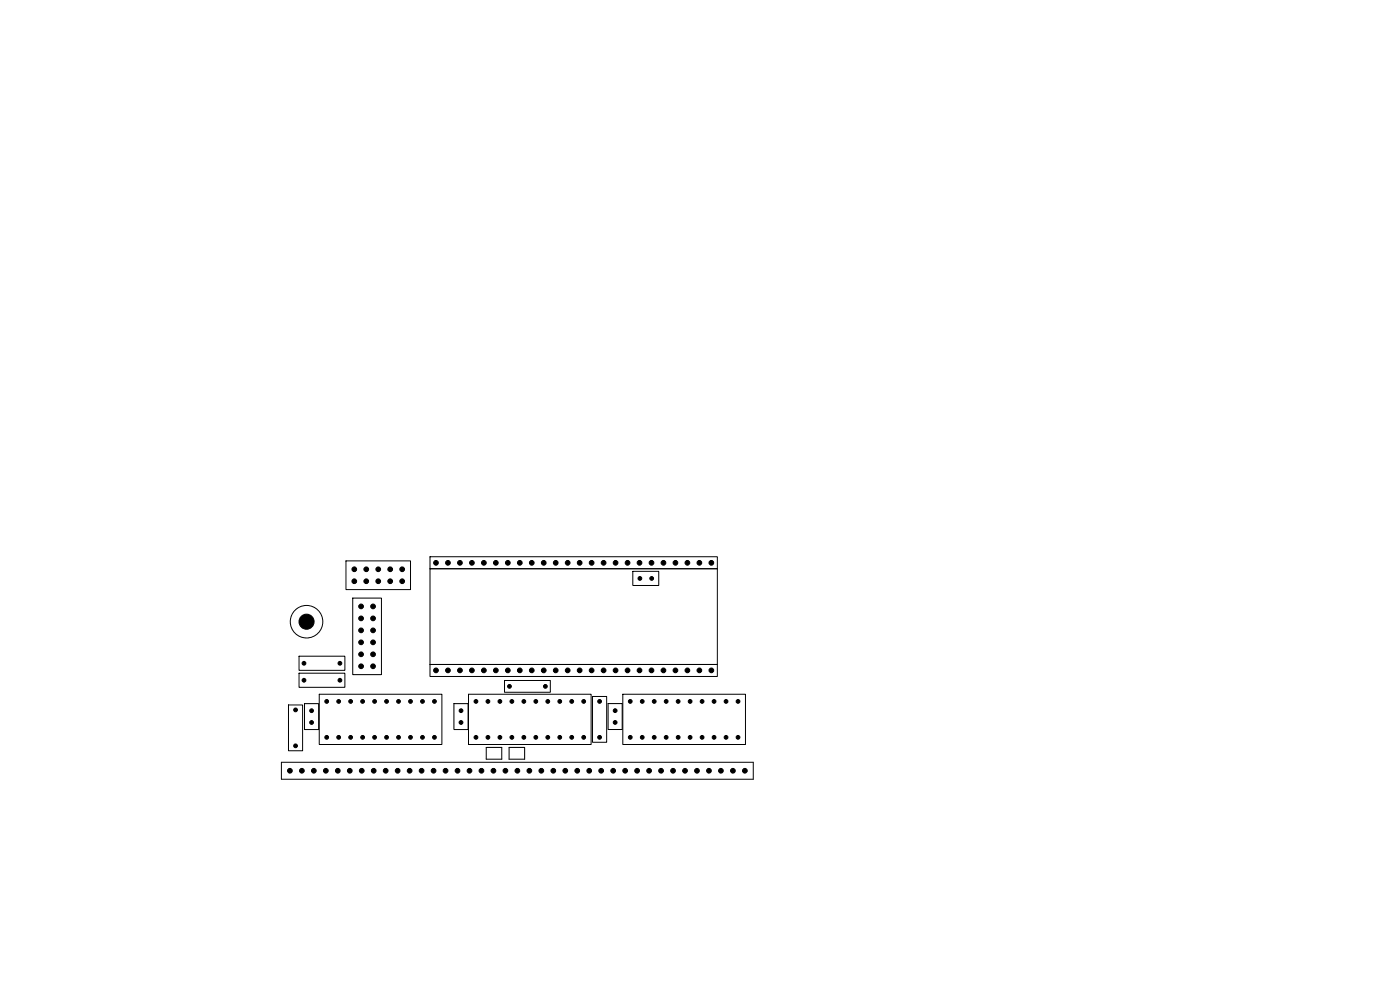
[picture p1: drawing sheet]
<svg xmlns="http://www.w3.org/2000/svg" width="297mm" height="210mm" viewBox="0 0 297 210" stroke-linecap="round" stroke-linejoin="round" font-family="sans-serif">
<g fill="none" stroke="#000" stroke-width=".21">
<path d="M73.4 119h13.7v6.1h-13.7zM91.2 118.1h61v2.5h-61zM63.4 139.2h9.8v3h-9.8zM74.8 126.9h6.1v16.2h-6.1zM91.2 120.7h61v20.2h-61zM134.2 121.2h5.6v3h-5.6zM61.2 149.5h3v9.8h-3zM63.4 142.8h9.8v3h-9.8zM64.6 149.3h3v5.5h-3zM67.7 147.3h26v10.6h-26zM91.2 141h61v2.5h-61zM96.3 149.3h3v5.5h-3z"/>
<path d="M99.4 147.3h26v10.6h-26zM103.1 158.6h3.3v2.5h-3.3zM107 144.3h9.8v2.6h-9.8zM108 158.6h3.3v2.5h-3.3zM125.7 147.7h3v9.8h-3zM129 149.2h3v5.6h-3zM132.1 147.3h26v10.6h-26zM59.7 161.7h100.1v3.6h-100.1z"/>
<circle cx="65" cy="131.9" r="3.4"/>
</g>
<g fill="#000" stroke="#000" stroke-width=".21">
<circle cx="92.5" cy="119.4" r=".5"/>
<circle cx="95" cy="119.4" r=".5"/>
<circle cx="97.6" cy="119.4" r=".5"/>
<circle cx="100.1" cy="119.4" r=".5"/>
<circle cx="102.6" cy="119.4" r=".5"/>
<circle cx="105.2" cy="119.4" r=".5"/>
<circle cx="107.7" cy="119.4" r=".5"/>
<circle cx="110.3" cy="119.4" r=".5"/>
<circle cx="112.8" cy="119.4" r=".5"/>
<circle cx="115.3" cy="119.4" r=".5"/>
<circle cx="117.9" cy="119.4" r=".5"/>
<circle cx="120.4" cy="119.4" r=".5"/>
<circle cx="123" cy="119.4" r=".5"/>
<circle cx="125.5" cy="119.4" r=".5"/>
<circle cx="128" cy="119.4" r=".5"/>
<circle cx="130.6" cy="119.4" r=".5"/>
<circle cx="133.1" cy="119.4" r=".5"/>
<circle cx="135.7" cy="119.4" r=".5"/>
<circle cx="138.2" cy="119.4" r=".5"/>
<circle cx="140.7" cy="119.4" r=".5"/>
<circle cx="143.3" cy="119.4" r=".5"/>
<circle cx="145.8" cy="119.4" r=".5"/>
<circle cx="148.4" cy="119.4" r=".5"/>
<circle cx="150.9" cy="119.4" r=".5"/>
<circle cx="65" cy="131.9" r="1.6"/>
<circle cx="75.2" cy="120.8" r=".5"/>
<circle cx="75.2" cy="123.3" r=".5"/>
<circle cx="76.6" cy="138.8" r=".5"/>
<circle cx="76.6" cy="136.3" r=".5"/>
<circle cx="76.6" cy="131.2" r=".5"/>
<circle cx="76.6" cy="133.7" r=".5"/>
<circle cx="76.6" cy="128.6" r=".5"/>
<circle cx="77.7" cy="120.8" r=".5"/>
<circle cx="77.7" cy="123.3" r=".5"/>
<circle cx="79.1" cy="128.6" r=".5"/>
<circle cx="79.1" cy="133.7" r=".5"/>
<circle cx="79.1" cy="131.2" r=".5"/>
<circle cx="79.1" cy="138.8" r=".5"/>
<circle cx="79.1" cy="136.3" r=".5"/>
<circle cx="80.2" cy="120.8" r=".5"/>
<circle cx="80.2" cy="123.3" r=".5"/>
<circle cx="82.8" cy="123.3" r=".5"/>
<circle cx="82.8" cy="120.8" r=".5"/>
<circle cx="85.3" cy="123.3" r=".5"/>
<circle cx="85.3" cy="120.8" r=".5"/>
<circle cx="135.8" cy="122.7" r=".4"/>
<circle cx="138.3" cy="122.7" r=".4"/>
<circle cx="62.7" cy="158.2" r=".4"/>
<circle cx="62.7" cy="150.6" r=".4"/>
<circle cx="64.5" cy="140.7" r=".4"/>
<circle cx="64.5" cy="144.3" r=".4"/>
<circle cx="66.1" cy="150.8" r=".4"/>
<circle cx="66.1" cy="153.3" r=".4"/>
<circle cx="69.3" cy="156.4" r=".4"/>
<circle cx="69.3" cy="148.8" r=".4"/>
<circle cx="71.8" cy="156.4" r=".4"/>
<circle cx="71.8" cy="148.8" r=".4"/>
<circle cx="72.1" cy="140.7" r=".4"/>
<circle cx="72.1" cy="144.3" r=".4"/>
<circle cx="74.4" cy="148.8" r=".4"/>
<circle cx="74.4" cy="156.4" r=".4"/>
<circle cx="76.6" cy="141.3" r=".5"/>
<circle cx="76.9" cy="156.4" r=".4"/>
<circle cx="76.9" cy="148.8" r=".4"/>
<circle cx="79.1" cy="141.3" r=".5"/>
<circle cx="79.5" cy="156.4" r=".4"/>
<circle cx="79.5" cy="148.8" r=".4"/>
<circle cx="82" cy="148.8" r=".4"/>
<circle cx="82" cy="156.4" r=".4"/>
<circle cx="84.5" cy="148.8" r=".4"/>
<circle cx="84.5" cy="156.4" r=".4"/>
<circle cx="87.1" cy="148.8" r=".4"/>
<circle cx="87.1" cy="156.4" r=".4"/>
<circle cx="89.6" cy="148.8" r=".4"/>
<circle cx="89.6" cy="156.4" r=".4"/>
<circle cx="92.2" cy="156.4" r=".4"/>
<circle cx="92.2" cy="148.8" r=".4"/>
<circle cx="92.5" cy="142.2" r=".5"/>
<circle cx="95" cy="142.2" r=".5"/>
<circle cx="97.6" cy="142.2" r=".5"/>
<circle cx="97.8" cy="150.8" r=".4"/>
<circle cx="97.8" cy="153.3" r=".4"/>
<circle cx="100.1" cy="142.2" r=".5"/>
<circle cx="101" cy="156.4" r=".4"/>
<circle cx="101" cy="148.8" r=".4"/>
<circle cx="102.6" cy="142.2" r=".5"/>
<circle cx="103.5" cy="148.8" r=".4"/>
<circle cx="103.5" cy="156.4" r=".4"/>
<circle cx="105.2" cy="142.2" r=".5"/>
<circle cx="106" cy="156.4" r=".4"/>
<circle cx="106" cy="148.8" r=".4"/>
<circle cx="107.7" cy="142.2" r=".5"/>
<circle cx="108.1" cy="145.6" r=".4"/>
<circle cx="108.6" cy="156.4" r=".4"/>
<circle cx="108.6" cy="148.8" r=".4"/>
<circle cx="110.3" cy="142.2" r=".5"/>
<circle cx="111.1" cy="148.8" r=".4"/>
<circle cx="111.1" cy="156.4" r=".4"/>
<circle cx="112.8" cy="142.2" r=".5"/>
<circle cx="113.7" cy="156.4" r=".4"/>
<circle cx="113.7" cy="148.8" r=".4"/>
<circle cx="115.3" cy="142.2" r=".5"/>
<circle cx="115.7" cy="145.6" r=".4"/>
<circle cx="116.2" cy="156.4" r=".4"/>
<circle cx="116.2" cy="148.8" r=".4"/>
<circle cx="117.9" cy="142.2" r=".5"/>
<circle cx="118.7" cy="148.8" r=".4"/>
<circle cx="118.7" cy="156.4" r=".4"/>
<circle cx="120.4" cy="142.2" r=".5"/>
<circle cx="121.3" cy="156.4" r=".4"/>
<circle cx="121.3" cy="148.8" r=".4"/>
<circle cx="123" cy="142.2" r=".5"/>
<circle cx="123.8" cy="156.4" r=".4"/>
<circle cx="123.8" cy="148.8" r=".4"/>
<circle cx="125.5" cy="142.2" r=".5"/>
<circle cx="127.2" cy="148.8" r=".4"/>
<circle cx="127.2" cy="156.4" r=".4"/>
<circle cx="128" cy="142.2" r=".5"/>
<circle cx="130.5" cy="153.3" r=".4"/>
<circle cx="130.5" cy="150.8" r=".4"/>
<circle cx="130.6" cy="142.2" r=".5"/>
<circle cx="133.1" cy="142.2" r=".5"/>
<circle cx="133.7" cy="156.4" r=".4"/>
<circle cx="133.7" cy="148.8" r=".4"/>
<circle cx="135.7" cy="142.2" r=".5"/>
<circle cx="136.2" cy="148.8" r=".4"/>
<circle cx="136.2" cy="156.4" r=".4"/>
<circle cx="138.2" cy="142.2" r=".5"/>
<circle cx="138.8" cy="156.4" r=".4"/>
<circle cx="138.8" cy="148.8" r=".4"/>
<circle cx="140.7" cy="142.2" r=".5"/>
<circle cx="141.3" cy="156.4" r=".4"/>
<circle cx="141.3" cy="148.8" r=".4"/>
<circle cx="143.3" cy="142.2" r=".5"/>
<circle cx="143.9" cy="156.4" r=".4"/>
<circle cx="143.9" cy="148.8" r=".4"/>
<circle cx="145.8" cy="142.2" r=".5"/>
<circle cx="146.4" cy="148.8" r=".4"/>
<circle cx="146.4" cy="156.4" r=".4"/>
<circle cx="148.4" cy="142.2" r=".5"/>
<circle cx="148.9" cy="156.4" r=".4"/>
<circle cx="148.9" cy="148.8" r=".4"/>
<circle cx="150.9" cy="142.2" r=".5"/>
<circle cx="151.5" cy="156.4" r=".4"/>
<circle cx="151.5" cy="148.8" r=".4"/>
<circle cx="154" cy="156.4" r=".4"/>
<circle cx="154" cy="148.8" r=".4"/>
<circle cx="156.6" cy="156.4" r=".4"/>
<circle cx="156.6" cy="148.8" r=".4"/>
<circle cx="61.5" cy="163.5" r=".5"/>
<circle cx="64" cy="163.5" r=".5"/>
<circle cx="66.6" cy="163.5" r=".5"/>
<circle cx="69.1" cy="163.5" r=".5"/>
<circle cx="71.7" cy="163.5" r=".5"/>
<circle cx="74.2" cy="163.5" r=".5"/>
<circle cx="76.7" cy="163.5" r=".5"/>
<circle cx="79.3" cy="163.5" r=".5"/>
<circle cx="81.8" cy="163.5" r=".5"/>
<circle cx="84.4" cy="163.5" r=".5"/>
<circle cx="86.9" cy="163.5" r=".5"/>
<circle cx="89.4" cy="163.5" r=".5"/>
<circle cx="92" cy="163.5" r=".5"/>
<circle cx="94.5" cy="163.5" r=".5"/>
<circle cx="97.1" cy="163.5" r=".5"/>
<circle cx="99.6" cy="163.5" r=".5"/>
<circle cx="102.1" cy="163.5" r=".5"/>
<circle cx="104.7" cy="163.5" r=".5"/>
<circle cx="107.2" cy="163.5" r=".5"/>
<circle cx="109.8" cy="163.5" r=".5"/>
<circle cx="112.3" cy="163.5" r=".5"/>
<circle cx="114.8" cy="163.5" r=".5"/>
<circle cx="117.4" cy="163.5" r=".5"/>
<circle cx="119.9" cy="163.5" r=".5"/>
<circle cx="122.5" cy="163.5" r=".5"/>
<circle cx="125" cy="163.5" r=".5"/>
<circle cx="127.5" cy="163.5" r=".5"/>
<circle cx="130.1" cy="163.5" r=".5"/>
<circle cx="132.6" cy="163.5" r=".5"/>
<circle cx="135.2" cy="163.5" r=".5"/>
<circle cx="137.7" cy="163.5" r=".5"/>
<circle cx="140.2" cy="163.5" r=".5"/>
<circle cx="142.8" cy="163.5" r=".5"/>
<circle cx="145.3" cy="163.5" r=".5"/>
<circle cx="147.9" cy="163.5" r=".5"/>
<circle cx="150.4" cy="163.5" r=".5"/>
<circle cx="152.9" cy="163.5" r=".5"/>
<circle cx="155.5" cy="163.5" r=".5"/>
<circle cx="158" cy="163.5" r=".5"/>
</g>
</svg>
